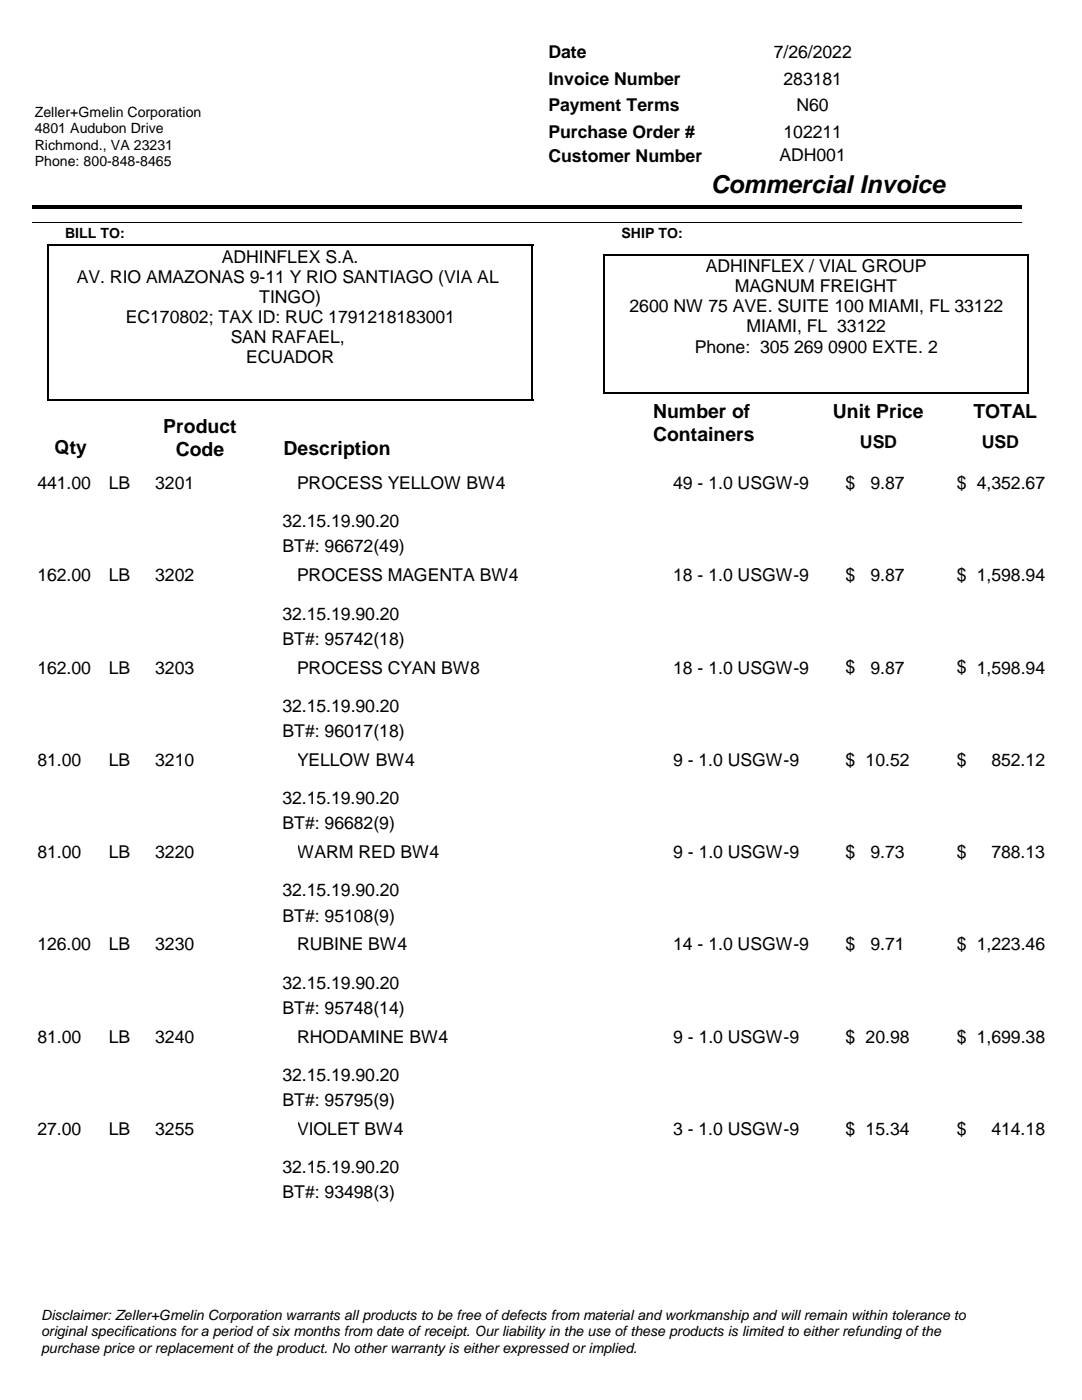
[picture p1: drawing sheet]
<svg xmlns="http://www.w3.org/2000/svg" width="216mm" height="279mm" viewBox="0 0 216 279" stroke-linecap="round" stroke-linejoin="round" font-family="sans-serif">
<defs><g id="words">
<text font-size="4.9" x="141.8" y="38.6">Commercial Invoice</text>
<g font-size="3.9">
<text x="130.4" y="83.4">Number of</text>
<text x="166.2" y="83.4">Unit Price</text>
<text x="194.3" y="83.4">TOTAL</text>
<text x="32.6" y="86.4">Product</text>
<text x="130.4" y="88.1">Containers</text>
<text x="10.9" y="90.6">Qty</text>
<text x="35.1" y="91">Code</text>
<text x="56.6" y="90.7">Description</text>
</g>
<g font-size="3.5">
<text x="109.5" y="11.6">Date</text>
<text x="154.4" y="11.6">7/26/2022</text>
<text x="109.5" y="16.9">Invoice Number</text>
<text x="156.4" y="16.9">283181</text>
<text x="109.5" y="22.2">Payment Terms</text>
<text x="159" y="22.2">N60</text>
<text x="109.5" y="27.5">Purchase Order #</text>
<text x="156.4" y="27.5">102211</text>
<text x="109.5" y="32.3">Customer Number</text>
<text x="155.6" y="32.2">ADH001</text>
<text x="44.3" y="52.4">ADHINFLEX S.A.</text>
<text x="15.4" y="56.4">AV. RIO AMAZONAS 9-11 Y RIO SANTIAGO (VIA AL</text>
<text x="140.8" y="54.3">ADHINFLEX / VIAL GROUP</text>
<text x="146.6" y="58.3">MAGNUM FREIGHT</text>
<text x="25.1" y="64.5">EC170802; TAX ID: RUC 1791218183001</text>
<text x="51.7" y="60.5">TINGO)</text>
<text x="125.6" y="62.3">2600 NW 75 AVE. SUITE 100 MIAMI, FL 33122</text>
<text x="46" y="68.5">SAN RAFAEL,</text>
<text x="138.7" y="70.4">Phone: 305 269 0900 EXTE. 2</text>
<text x="149" y="66.3">MIAMI, FL 33122</text>
<text x="49.1" y="72.5">ECUADOR</text>
<text x="171.6" y="89.5">USD</text>
<text x="196" y="89.5">USD</text>
<text x="7.5" y="97.6">441.00</text>
<text x="21.7" y="97.6">LB</text>
<text x="31" y="97.6">3201</text>
<text x="59.3" y="97.6">PROCESS YELLOW BW4</text>
<text x="134.4" y="97.6">49 - 1.0 USGW-9</text>
<text x="168.8" y="97.6">$</text>
<text x="173.7" y="97.6">9.87</text>
<text x="191" y="97.6">$</text>
<text x="195" y="97.6">4,352.67</text>
<text x="56.4" y="105.2">32.15.19.90.20</text>
<text x="56.4" y="110.2">BT#: 96672(49)</text>
<text x="7.5" y="116">162.00</text>
<text x="21.7" y="116">LB</text>
<text x="31" y="116">3202</text>
<text x="59.3" y="116">PROCESS MAGENTA BW4</text>
<text x="134.4" y="116">18 - 1.0 USGW-9</text>
<text x="168.8" y="116">$</text>
<text x="173.7" y="116">9.87</text>
<text x="191" y="116">$</text>
<text x="195" y="116">1,598.94</text>
<text x="56.4" y="123.7">32.15.19.90.20</text>
<text x="56.4" y="128.7">BT#: 95742(18)</text>
<text x="7.5" y="134.4">162.00</text>
<text x="21.7" y="134.4">LB</text>
<text x="31" y="134.4">3203</text>
<text x="59.3" y="134.4">PROCESS CYAN BW8</text>
<text x="134.4" y="134.4">18 - 1.0 USGW-9</text>
<text x="168.8" y="134.4">$</text>
<text x="173.7" y="134.4">9.87</text>
<text x="191" y="134.4">$</text>
<text x="195" y="134.4">1,598.94</text>
<text x="56.4" y="142.1">32.15.19.90.20</text>
<text x="56.4" y="147.1">BT#: 96017(18)</text>
<text x="7.5" y="152.9">81.00</text>
<text x="21.7" y="152.9">LB</text>
<text x="31" y="152.9">3210</text>
<text x="59.3" y="152.9">YELLOW BW4</text>
<text x="134.4" y="152.9">9 - 1.0 USGW-9</text>
<text x="168.8" y="152.8">$</text>
<text x="172.8" y="152.9">10.52</text>
<text x="191" y="152.8">$</text>
<text x="197.9" y="152.9">852.12</text>
<text x="56.4" y="160.5">32.15.19.90.20</text>
<text x="56.4" y="165.5">BT#: 96682(9)</text>
<text x="7.5" y="171.3">81.00</text>
<text x="21.7" y="171.3">LB</text>
<text x="31" y="171.3">3220</text>
<text x="59.3" y="171.3">WARM RED BW4</text>
<text x="134.4" y="171.3">9 - 1.0 USGW-9</text>
<text x="168.8" y="171.3">$</text>
<text x="173.7" y="171.3">9.73</text>
<text x="191" y="171.3">$</text>
<text x="197.9" y="171.3">788.13</text>
<text x="56.4" y="178.9">32.15.19.90.20</text>
<text x="56.4" y="183.9">BT#: 95108(9)</text>
<text x="7.5" y="189.7">126.00</text>
<text x="21.7" y="189.7">LB</text>
<text x="31" y="189.7">3230</text>
<text x="59.3" y="189.7">RUBINE BW4</text>
<text x="134.4" y="189.7">14 - 1.0 USGW-9</text>
<text x="168.8" y="189.7">$</text>
<text x="173.7" y="189.7">9.71</text>
<text x="191" y="189.7">$</text>
<text x="195" y="189.7">1,223.46</text>
<text x="56.4" y="197.3">32.15.19.90.20</text>
<text x="56.4" y="202.3">BT#: 95748(14)</text>
<text x="7.5" y="208.1">81.00</text>
<text x="21.7" y="208.1">LB</text>
<text x="31" y="208.1">3240</text>
<text x="59.3" y="208.1">RHODAMINE BW4</text>
<text x="134.4" y="208.1">9 - 1.0 USGW-9</text>
<text x="168.8" y="208.1">$</text>
<text x="172.8" y="208.1">20.98</text>
<text x="191" y="208.1">$</text>
<text x="195" y="208.1">1,699.38</text>
<text x="56.4" y="215.8">32.15.19.90.20</text>
<text x="56.4" y="220.8">BT#: 95795(9)</text>
<text x="7.5" y="226.6">27.00</text>
<text x="21.7" y="226.6">LB</text>
<text x="31" y="226.6">3255</text>
<text x="59.3" y="226.6">VIOLET BW4</text>
<text x="134.4" y="226.6">3 - 1.0 USGW-9</text>
<text x="168.8" y="226.5">$</text>
<text x="172.8" y="226.6">15.34</text>
<text x="191" y="226.5">$</text>
<text x="197.9" y="226.6">414.18</text>
<text x="56.4" y="239.2">BT#: 93498(3)</text>
<text x="56.4" y="234.2">32.15.19.90.20</text>
</g>
<g font-size="2.8">
<text x="6.9" y="23.4">Zeller+Gmelin Corporation</text>
<text x="6.9" y="26.6">4801 Audubon Drive</text>
<text x="6.9" y="29.9">Richmond., VA 23231</text>
<text x="6.9" y="33.2">Phone: 800-848-8465</text>
<text x="13" y="47.5">BILL TO:</text>
<text x="124" y="47.5">SHIP TO:</text>
<text x="8.2" y="263.4">Disclaimer: Zeller+Gmelin Corporation warrants all products to be free of defects from material and workmanship and will remain within tolerance to</text>
<text x="8.2" y="266.7">original specifications for a period of six months from date of receipt. Our liability in the use of these products is limited to either refunding of the</text>
<text x="8.2" y="270">purchase price or replacement of the product. No other warranty is either expressed or implied.</text>
</g>
</g></defs>
<path d="M120.4 50.8h84.9M205.2 50.6v27.9" fill="none" stroke="#000" stroke-width=".35"/>
<path d="M9.3 49h97.1M9.5 48.8v31.3M106.3 48.8v31.3M120.6 50.6v27.9M9.3 79.9h97.1M120.4 78.3h84.9" fill="none" stroke="#000" stroke-width=".36"/>
<path d="M6.3 40.9h197.5v.7h-197.5z" fill-rule="evenodd" fill="#000"/>
<path d="M6.3 44.5h197.5" fill="none" stroke="#000" stroke-width=".2"/>
<g fill="#fff">
<path d="M6.3 6.4h72v14.5h-72z" fill-rule="evenodd"/>
<path d="M6.3 6.4h72v14.5h-72z" fill-rule="evenodd"/>
<path d="M169.2 94h15.8v3.9h-15.8z" fill-rule="evenodd"/>
<path d="M30.7 94h28.7v3.9h-28.7z" fill-rule="evenodd"/>
<path d="M168.1 94h3.2v6.3h-3.2z" fill-rule="evenodd"/>
<path d="M190.3 94h3.2v6.3h-3.2z" fill-rule="evenodd"/>
<path d="M169.2 112.4h15.8v3.9h-15.8z" fill-rule="evenodd"/>
<path d="M30.7 112.4h28.7v3.9h-28.7z" fill-rule="evenodd"/>
<path d="M168.1 112.4h3.2v6.3h-3.2z" fill-rule="evenodd"/>
<path d="M190.3 112.4h3.2v6.3h-3.2z" fill-rule="evenodd"/>
<path d="M169.2 130.8h15.8v3.9h-15.8z" fill-rule="evenodd"/>
<path d="M30.7 130.8h28.7v3.9h-28.7z" fill-rule="evenodd"/>
<path d="M168.1 130.8h3.2v6.4h-3.2z" fill-rule="evenodd"/>
<path d="M190.3 130.8h3.2v6.4h-3.2z" fill-rule="evenodd"/>
<path d="M169.2 149.3h15.8v3.9h-15.8z" fill-rule="evenodd"/>
<path d="M30.7 149.3h28.7v3.9h-28.7z" fill-rule="evenodd"/>
<path d="M168.1 149.2h3.2v6.4h-3.2z" fill-rule="evenodd"/>
<path d="M190.3 149.2h3.2v6.4h-3.2z" fill-rule="evenodd"/>
<path d="M169.2 167.7h15.8v3.9h-15.8z" fill-rule="evenodd"/>
<path d="M30.7 167.7h28.7v3.9h-28.7z" fill-rule="evenodd"/>
<path d="M168.1 167.7h3.2v6.3h-3.2z" fill-rule="evenodd"/>
<path d="M190.3 167.7h3.2v6.3h-3.2z" fill-rule="evenodd"/>
<path d="M169.2 186.1h15.8v3.9h-15.8z" fill-rule="evenodd"/>
<path d="M30.7 186.1h28.7v3.9h-28.7z" fill-rule="evenodd"/>
<path d="M168.1 186.1h3.2v6.3h-3.2z" fill-rule="evenodd"/>
<path d="M190.3 186.1h3.2v6.3h-3.2z" fill-rule="evenodd"/>
<path d="M169.2 204.5h15.8v3.9h-15.8z" fill-rule="evenodd"/>
<path d="M30.7 204.5h28.7v3.9h-28.7z" fill-rule="evenodd"/>
<path d="M168.1 204.5h3.2v6.3h-3.2z" fill-rule="evenodd"/>
<path d="M190.3 204.5h3.2v6.3h-3.2z" fill-rule="evenodd"/>
<path d="M169.2 223h15.8v3.9h-15.8z" fill-rule="evenodd"/>
<path d="M30.7 223h28.7v3.9h-28.7z" fill-rule="evenodd"/>
<path d="M168.1 222.9h3.2v6.4h-3.2z" fill-rule="evenodd"/>
<path d="M190.3 222.9h3.2v6.4h-3.2z" fill-rule="evenodd"/>
</g>
<use href="#words"/>
</svg>
